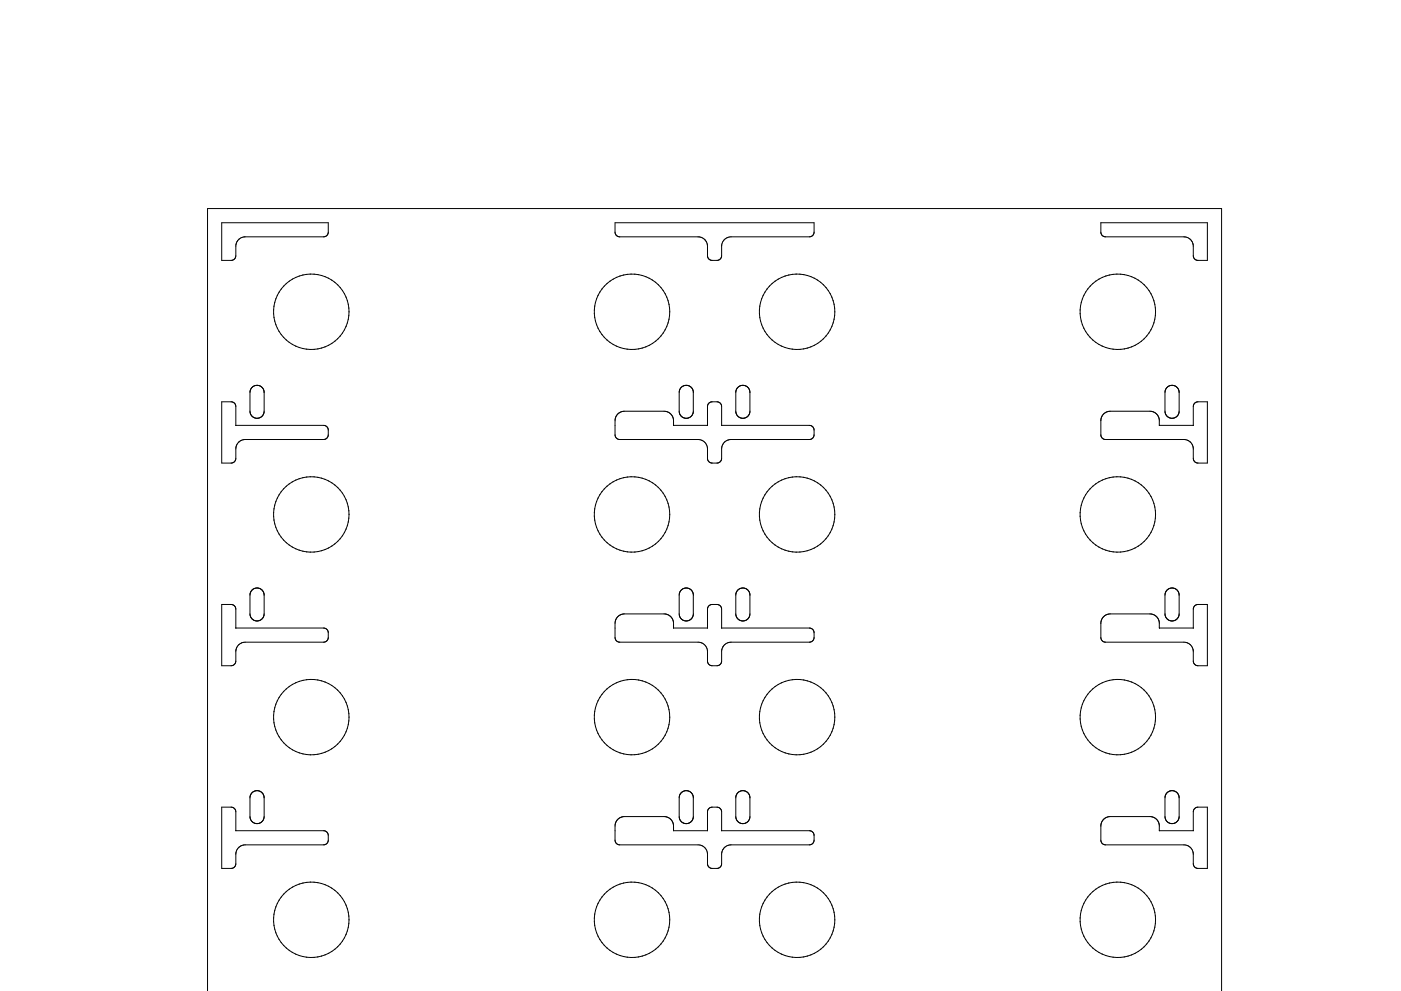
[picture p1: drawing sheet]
<svg xmlns="http://www.w3.org/2000/svg" width="297mm" height="210mm" viewBox="0 0 297 210" stroke-linecap="round" stroke-linejoin="round" font-family="sans-serif">
<g fill="none" stroke="#000" stroke-width=".21">
<path d="M50 51.8h.1M50.1 51.6l-.1 .2M50.1 51.6h.1M50.3 51.3l-.2 .3M50.3 51.2v.1M50.7 50.8l-.4 .4M50.7 50.8h.1M51.8 50.3l-1.1 .5M51.8 50.3l16.8-.1a1 1 0 0 0 1-1v-1.9h-22.6v7.9h2a1 1 0 0 0 1-1v-2.4M51.8 50.3h.1M148.2 50.3l-16.8-.1a1 1 0 0 1-1-1v-1.9h42.2v1.9a1 1 0 0 1-1 1h-16.6l-.8 .2M148.2 50.3h.1"/>
<path d="M148.2 50.3h.4M148.6 50.3h.1M148.6 50.3l.7 .5 .4 .4M149.7 51.2v.1M149.7 51.3l.3 .5M150 51.8h.1M150 51.8v2.4a1 1 0 0 0 1 1h1a1 1 0 0 0 1-1v-2.1M153 52v.1M154.2 50.4a2 2 0 0 0-1.2 1.6M154.2 50.4h.1M252.7 51.2l-.7-.7-.8-.2-16.8-.1a1 1 0 0 1-1-1v-1.9h22.6v7.9h-2a1 1 0 0 1-1-1v-2.4M252.7 51.2v.1"/>
<path d="M252.7 51.3l.2 .3M252.9 51.6h.1M252.9 51.6l.1 .2M253 51.8h.1M50 94.8h.1M50.7 93.8l-.7 1M50.7 93.8h.1M51 93.5l-.3 .3M51 93.5h.1M51.6 93.3l-.6 .2M51.6 93.3l17-.1a1 1 0 0 0 1-1v-1a1 1 0 0 0-1-1h-18.6v-4a1 1 0 0 0-1-1h-2v13h2a1 1 0 0 0 1-1v-2.4M51.6 93.3h.1"/>
<path d="M53.2 88v.1M53.2 88.1l.4 .4M53.6 88.5h.1M53.7 88.5l.8 .2 .7-.1M55.2 81.9l-.6-.1-.7 .1-.5 .3-.3 .6-.1 4.4 .2 .8M55.2 81.9v.1M55.2 82l.6 .4 .2 .7v4.2l-.2 .7M55.2 88.5v.1M55.8 88.1l-.6 .4M55.8 88v.1M142.8 90.2v-.9a2 2 0 0 0-2-2.1h-8.4a2 2 0 0 0-2 2.1v2.9a1 1 0 0 0 1 1h16.6l.8 .2a2 2 0 0 1 1.2 1.6M142.8 90.2h.1"/>
<path d="M142.8 90.2h7.2M144.2 88l-.2-.8v-4.2l.5-.9 1-.3 .9 .2 .6 .9v4.3l-.2 .8M144.2 88v.1M144.2 88.1l.4 .4M144.6 88.5h.1M146.8 88.1l-.5 .4-.5 .2h-.6l-.5-.2M146.8 88v.1M150 95v.1M150 90.2v-4a1 1 0 0 1 1-1h1a1 1 0 0 1 1 1v4M150 90.2h.1M153 90.2h.1M153 90.2h18.6a1 1 0 0 1 1 1v1a1 1 0 0 1-1 1h-16.6l-.6 .2-.7 .4"/>
<path d="M153 94.8v2.4a1 1 0 0 1-1 1h-1a1 1 0 0 1-1-1v-2.1M153 94.8h.1M153.4 94.1l-.4 .7M153.4 94.1h.1M153.7 93.8l-.3 .3M153.7 93.8h.1M156.4 82.2l-.4 .9v4.2l.3 .8 .7 .6M156.4 82.2h.1M156.5 82.1l-.1 .1M156.5 82.1l.6-.3h.5l1 .4M156.5 82.1h.1M157 88.7h.1"/>
<path d="M158.6 82.2h.1M158.6 82.2l.4 .9v4.5l-.3 .5-.5 .4-.5 .2h-.6M249.2 81.9l-.7-.1-.7 .2-.6 .5-.2 .8 .1 4.5 .4 .6 .5 .3h.6l.6-.1M249.2 81.9v.1M249.2 82l.6 .5 .2 .6v4.2l-.2 .7M249.2 88.5v.1M249.8 88.1l-.6 .4M249.8 88v.1M253 94.8h.1M253 94.8v.2M253 90.2h-7.2v-.9a2 2 0 0 0-2-2.1h-8.4a2 2 0 0 0-2 2.1v2.9a1 1 0 0 0 1 1h16.6a2 2 0 0 1 2 1.6M253 95v.1"/>
<path d="M253 90.2v-4a1 1 0 0 1 1-1h2v13h-2a1 1 0 0 1-1-1v-2.1M253 90.2h.1M50 133.2v-4a1 1 0 0 0-1-1h-2v13h2a1 1 0 0 0 1-1v-2.4l.7-1M50 133.2h.1M50 133.2h18.6a1 1 0 0 1 1 1v1a1 1 0 0 1-1 1l-17 .1M50.7 136.8h.1M51.6 136.3l-.9 .5M51.6 136.3h.1M53.1 125.8v4.9l.3 .6 .5 .3 .7 .1 .6-.1M53.1 125.7v.1M55.2 124.9l-.6-.1-.7 .1-.5 .3-.3 .5M55.2 124.9v.1"/>
<path d="M55.2 131.5v.1M55.2 125l.7 .7M55.9 125.7v.1M55.9 125.8l.1 4.7-.2 .6-.6 .4M142.8 133.2v-.9a2 2 0 0 0-2-2.1h-8.4a2 2 0 0 0-2 2.1v2.9a1 1 0 0 0 1 1h16.6a2 2 0 0 1 2 2.1v1.9a1 1 0 0 0 1 1h1a1 1 0 0 0 1-1v-2.2l.4-.9M142.8 133.2h.1M142.8 133.2h7.2M144.4 125.2l.7-.4h.8l.7 .4 .4 .7v4.6l-.4 .8-.8 .4h-.6l-.5-.2-.7-.9v-4.5zM150 133.2h.1M150 133.2v-4a1 1 0 0 1 1-1h1a1 1 0 0 1 1 1v4M153 133.2h.1M153 133.2h18.6a1 1 0 0 1 1 1v1a1 1 0 0 1-1 1h-16.6l-.6 .1-.7 .5"/>
<path d="M153.4 137.1h.1M153.7 136.8l-.3 .3M153.7 136.8h.1M156.1 125.8l-.1 4.7 .4 .8 .6 .4M156.1 125.7v.1M157 131.7h.1M157 124.8l-.6 .4-.3 .5M157.1 124.8h.6l.5 .1 .7 .8M157.1 124.8h-.1M158.9 125.7v.1M158.9 125.8v4.8l-.2 .6-.5 .4-.5 .1h-.6M245.8 133.2v-.9a2 2 0 0 0-2-2.1h-8.4a2 2 0 0 0-2 2.1v2.9a1 1 0 0 0 1 1h16.6l.8 .2"/>
<path d="M245.8 133.2h.1M245.8 133.2h7.2M247.1 125.8v4.9l.3 .6 .5 .3 .7 .1 .6-.1M247.1 125.7v.1M249.2 124.9l-.6-.1-.7 .1-.5 .3-.3 .5M249.2 124.9v.1M249.2 131.5v.1M249.2 125l.7 .7M249.9 125.7v.1M249.9 125.8l.1 4.7-.2 .6-.6 .4M251.8 136.4h.1M251.8 136.4l.5 .4 .5 .6"/>
<path d="M252.8 137.4h.1M253 133.2h.1M253 133.2v-4a1 1 0 0 1 1-1h2v13h-2a1 1 0 0 1-1-1v-2.1l-.2-.7M50 176.2v-4a1 1 0 0 0-1-1h-2v13h2a1 1 0 0 0 1-1v-2.4l.4-.7 .6-.6M50 176.2h.1M50 176.2h18.6a1 1 0 0 1 1 1v1a1 1 0 0 1-1 1l-17 .1M51 179.5h.1M51.6 179.3l-.6 .2M51.6 179.3h.1M53 168.9v4.3l.1 .7M53.1 168.8l-.1 .1M53.1 173.9h.1"/>
<path d="M53.2 173.9l.3 .5 .6 .3h.6l.5-.1M53.6 168l-.5 .8M53.7 168l.6-.2 .8 .1 .6 .4 .3 .6v4.6l-.2 .6-.6 .4M53.7 168h-.1M55.2 174.5v.1M142.8 176.2v-.9a2.01 2.01 0 0 0-2-2.1h-8.4a2 2 0 0 0-2 2.1v2.9a1 1 0 0 0 1 1h16.6a2 2 0 0 1 2 2.1v1.9a1 1 0 0 0 1 1h1a1 1 0 0 0 1-1v-2.2l.4-.9M142.8 176.2h.1M142.8 176.2h7.2M144 168.9v4.7l.5 .8 1 .3 .9-.2 .6-.9v-4.7M144.1 168.8l-.1 .1M144.6 168l-.5 .8M144.7 168l.6-.2 .8 .1 .5 .3 .3 .6"/>
<path d="M144.7 168h-.1M146.9 168.8l.1 .1M150 176.2h.1M150 176.2v-4a1 1 0 0 1 1-1h1a1 1 0 0 1 1 1v4M153 176.2h.1M153 176.2h18.6a1 1 0 0 1 1 1v1a1 1 0 0 1-1 1h-16.6l-.8 .2-.8 .7M156 168.9v4.3l.1 .7M156.1 168.8l-.1 .1M156.1 173.9h.1M156.2 173.9l.2 .4M156.4 174.3h.1M156.4 174.3l.1 .1"/>
<path d="M156.5 174.4h.1M157 167.8l-.6 .4-.3 .6M157.1 167.8h.6l.5 .2 .5 .3 .2 .5M157.1 167.8h-.1M158.6 174.3l-1 .4h-.5l-.6-.3M158.6 174.3h.1M158.8 173.9l-.2 .4M158.9 173.9h-.1M158.9 168.8l.1 .1M159 168.9v4.3l-.1 .7M245.8 176.2v-.9a2 2 0 0 0-2-2.1h-8.4a2 2 0 0 0-2 2.1v2.9a1 1 0 0 0 1 1h16.6l.8 .2M245.8 176.2h.1"/>
<path d="M245.8 176.2h7.2M247 168.9v4.3l.1 .7M247.1 168.8l.4-.7 .9-.3 .8 .2 .7 .7 .1 4.8-.2 .6-.6 .4M247.1 168.8l-.1 .1M247.1 173.9h.1M247.2 173.9l.3 .5 .6 .3h.6l.5-.1M249.2 174.5v.1M251.8 179.4h.1M251.8 179.4l.5 .4 .5 .6M253 176.2h.1M253 176.2v-4a1 1 0 0 1 1-1h2v13h-2a1 1 0 0 1-1-1v-2.1l-.2-.7M153.4 180.1h.1"/>
<path d="M252.8 180.4h.1M44 210.3v-166.1h215v166.1"/>
<circle cx="66" cy="66.1" r="8"/>
<circle cx="134" cy="66.1" r="8"/>
<circle cx="169" cy="66.1" r="8"/>
<circle cx="237" cy="66.1" r="8"/>
<circle cx="66" cy="109.1" r="8"/>
<circle cx="134" cy="109.1" r="8"/>
<circle cx="169" cy="109.1" r="8"/>
<circle cx="237" cy="109.1" r="8"/>
<circle cx="66" cy="152.1" r="8"/>
<circle cx="134" cy="152.1" r="8"/>
<circle cx="169" cy="152.1" r="8"/>
<circle cx="237" cy="152.1" r="8"/>
<circle cx="66" cy="195.1" r="8"/>
<circle cx="134" cy="195.1" r="8"/>
<circle cx="169" cy="195.1" r="8"/>
<circle cx="237" cy="195.1" r="8"/>
</g>
</svg>
